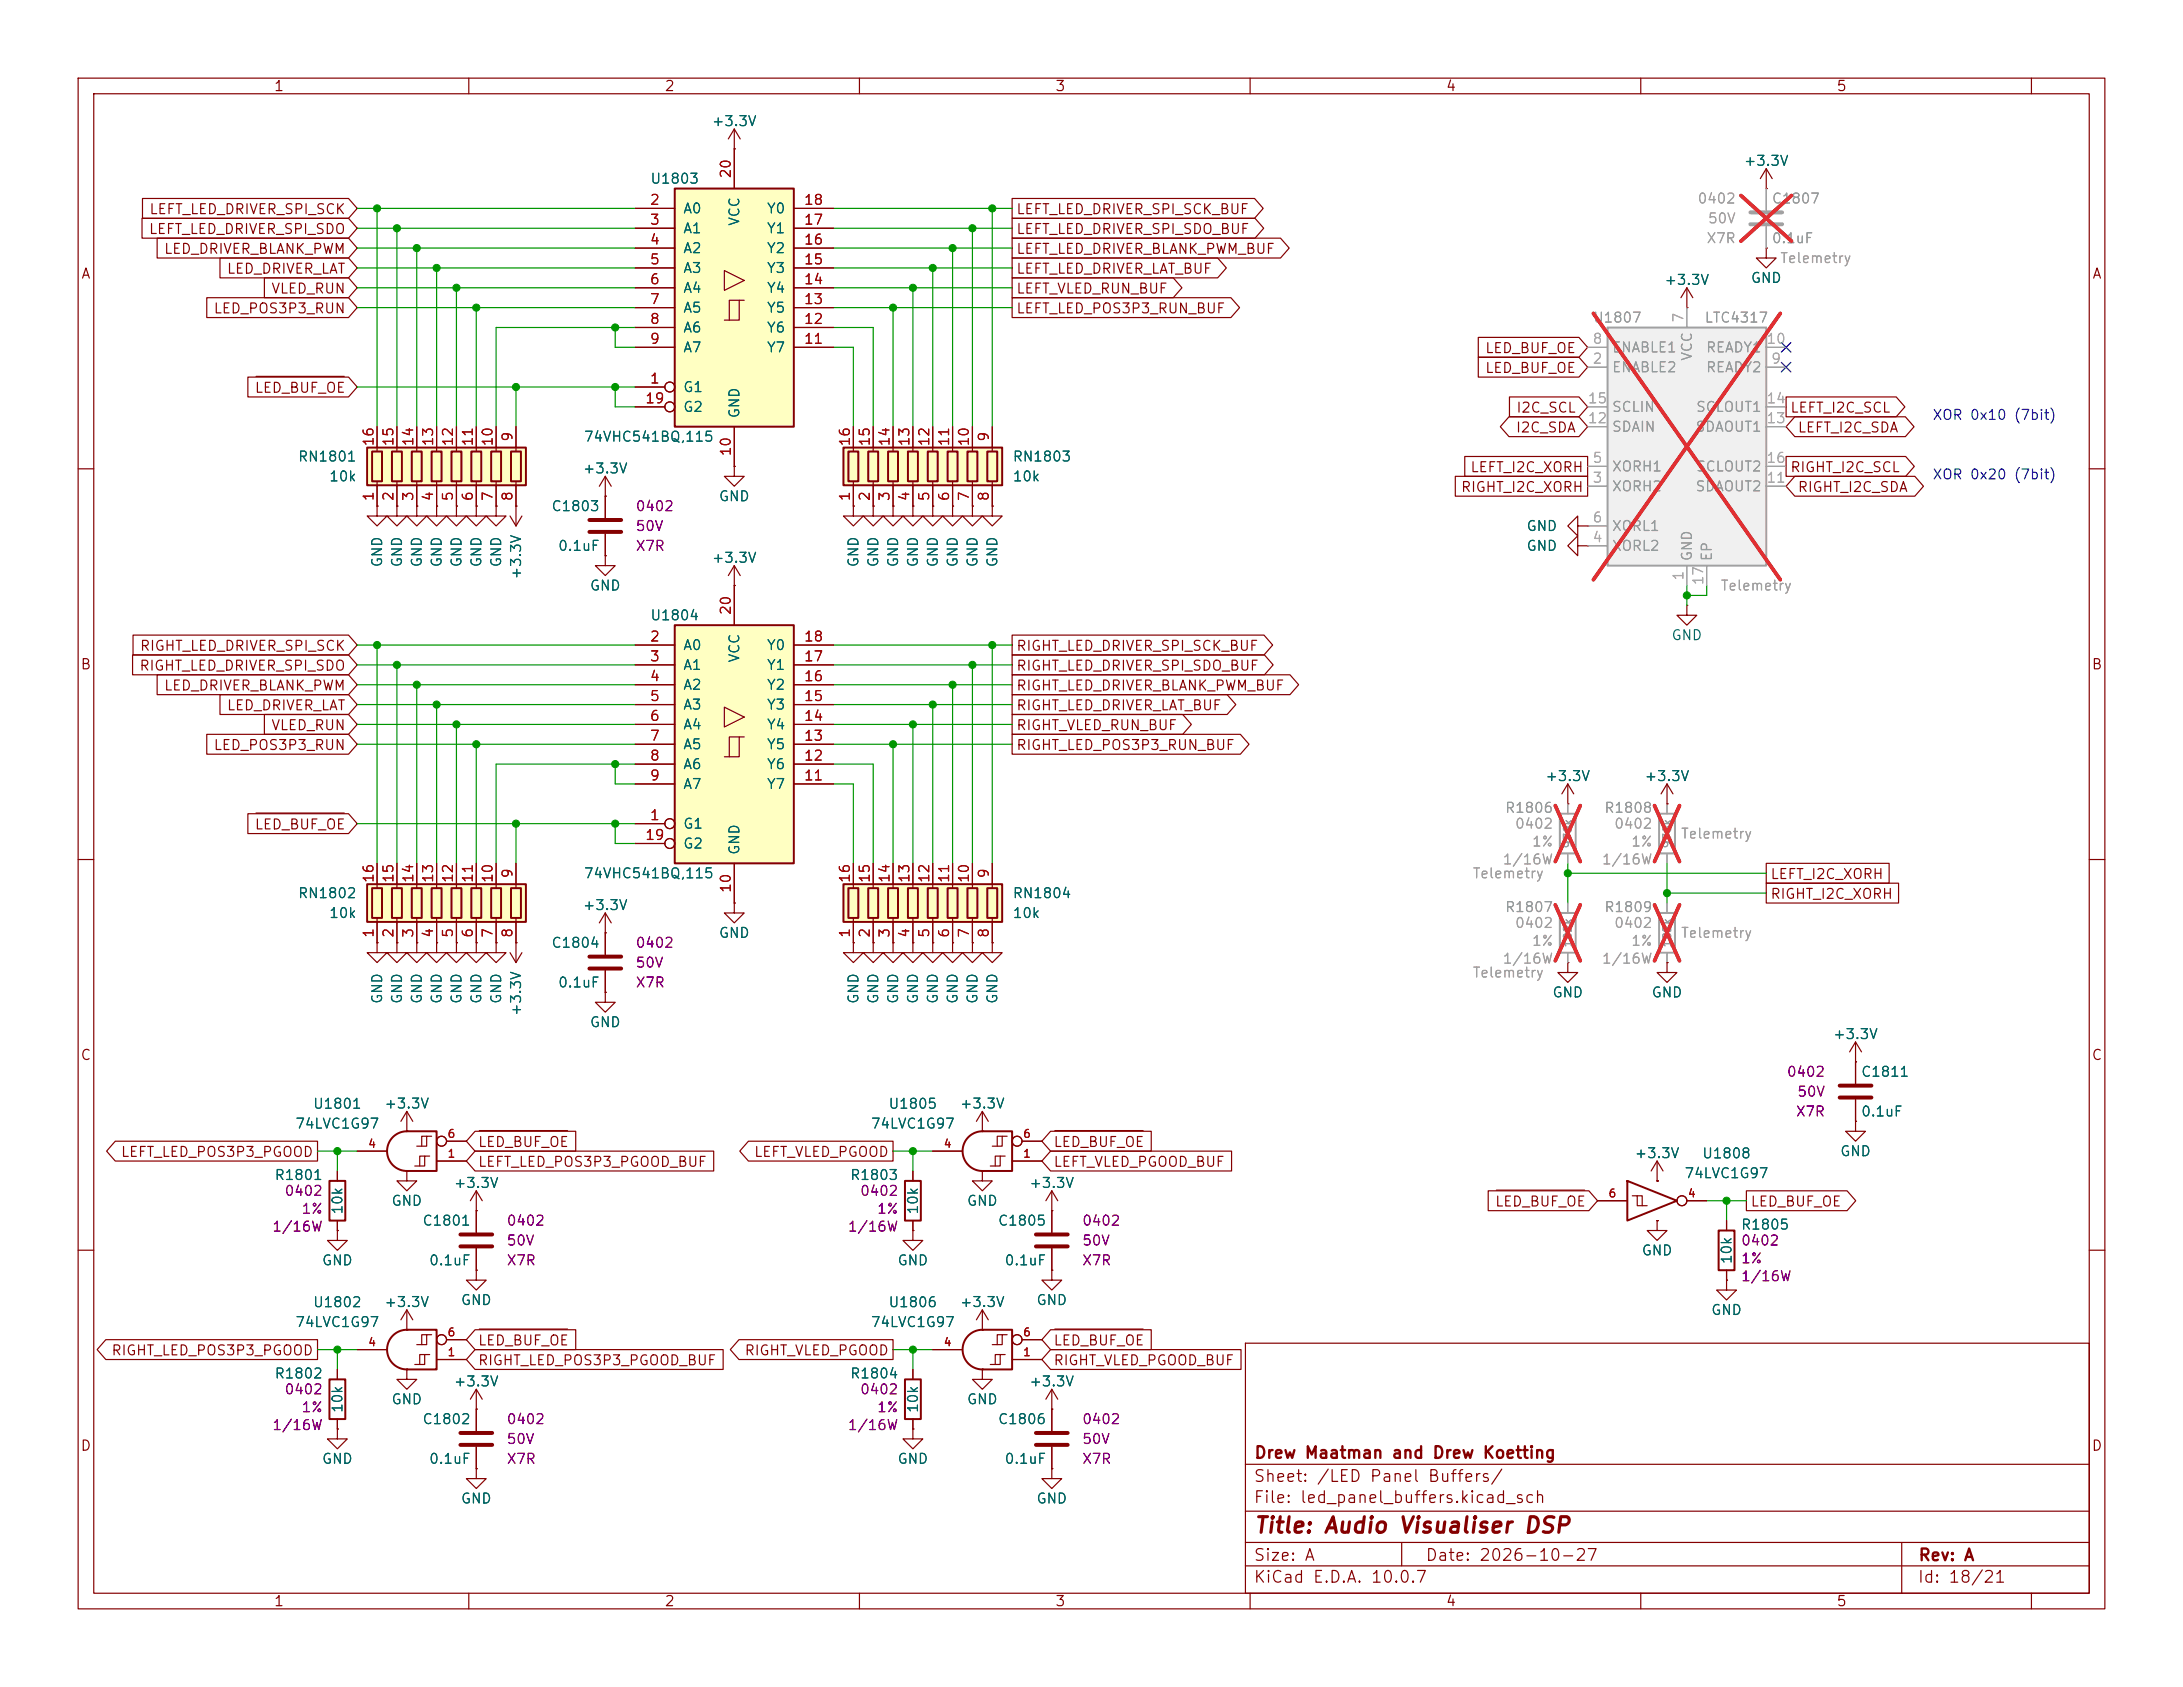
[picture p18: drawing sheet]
<svg xmlns="http://www.w3.org/2000/svg" width="279mm" height="216mm" viewBox="0 0 279 216" stroke-linecap="round" stroke-linejoin="round" font-family="sans-serif">
<defs><g id="words">
<text font-size="2" fill="#840000" x="160.4" y="196.7">Title: Audio Visualiser DSP</text>
<g font-size="1.5" fill="#840000">
<text x="160.4" y="190">Sheet: /LED Panel Buffers/</text>
<text x="160.4" y="187">Drew Maatman and Drew Koetting</text>
<text x="160.4" y="192.7">File: led_panel_buffers.kicad_sch</text>
<text x="160.4" y="202.9">KiCad E.D.A. 10.0.7</text>
<text x="160.4" y="200.1">Size: A</text>
<text x="182.4" y="200.1">Date: 2026-10-27</text>
<text x="245.4" y="202.9">Id: 18/21</text>
<text x="245.4" y="200.1">Rev: A</text>
</g>
<g font-size="1.3" fill="#840000">
<text x="35" y="12">1</text>
<text x="85" y="12">2</text>
<text x="135" y="12">3</text>
<text x="185" y="12">4</text>
<text x="235" y="12">5</text>
<text x="19" y="27.7">LEFT_LED_DRIVER_SPI_SCK</text>
<text x="130" y="27.7">LEFT_LED_DRIVER_SPI_SCK_BUF</text>
<text x="10.3" y="36">A</text>
<text x="19" y="30.3">LEFT_LED_DRIVER_SPI_SDO</text>
<text x="20.9" y="32.8">LED_DRIVER_BLANK_PWM</text>
<text x="28.9" y="35.3">LED_DRIVER_LAT</text>
<text x="130" y="35.3">LEFT_LED_DRIVER_LAT_BUF</text>
<text x="130" y="30.3">LEFT_LED_DRIVER_SPI_SDO_BUF</text>
<text x="130" y="32.8">LEFT_LED_DRIVER_BLANK_PWM_BUF</text>
<text x="267.7" y="36">A</text>
<text x="27.3" y="40.4">LED_POS3P3_RUN</text>
<text x="34.6" y="37.9">VLED_RUN</text>
<text x="130" y="37.9">LEFT_VLED_RUN_BUF</text>
<text x="130" y="40.4">LEFT_LED_POS3P3_RUN_BUF</text>
<text x="190" y="45.5">LED_BUF_OE</text>
<text x="32.5" y="50.6">LED_BUF_OE</text>
<text x="190" y="48">LED_BUF_OE</text>
<text x="194" y="53.1">I2C_SCL</text>
<text x="229" y="53.1">LEFT_I2C_SCL</text>
<text x="193.9" y="55.7">I2C_SDA</text>
<text x="230" y="55.7">LEFT_I2C_SDA</text>
<text x="186.9" y="63.3">RIGHT_I2C_XORH</text>
<text x="188.1" y="60.7">LEFT_I2C_XORH</text>
<text x="229" y="60.7">RIGHT_I2C_SCL</text>
<text x="230" y="63.3">RIGHT_I2C_SDA</text>
<text x="17.8" y="83.6">RIGHT_LED_DRIVER_SPI_SCK</text>
<text x="130" y="83.6">RIGHT_LED_DRIVER_SPI_SCK_BUF</text>
<text x="10.2" y="86">B</text>
<text x="17.8" y="86.1">RIGHT_LED_DRIVER_SPI_SDO</text>
<text x="20.9" y="88.7">LED_DRIVER_BLANK_PWM</text>
<text x="130" y="86.1">RIGHT_LED_DRIVER_SPI_SDO_BUF</text>
<text x="130" y="88.7">RIGHT_LED_DRIVER_BLANK_PWM_BUF</text>
<text x="267.6" y="86">B</text>
<text x="28.9" y="91.2">LED_DRIVER_LAT</text>
<text x="34.6" y="93.8">VLED_RUN</text>
<text x="130" y="93.8">RIGHT_VLED_RUN_BUF</text>
<text x="130" y="91.2">RIGHT_LED_DRIVER_LAT_BUF</text>
<text x="27.3" y="96.3">LED_POS3P3_RUN</text>
<text x="130" y="96.3">RIGHT_LED_POS3P3_RUN_BUF</text>
<text x="32.5" y="106.5">LED_BUF_OE</text>
<text x="226.5" y="112.8">LEFT_I2C_XORH</text>
<text x="226.5" y="115.4">RIGHT_I2C_XORH</text>
<text x="10.2" y="136">C</text>
<text x="267.6" y="136">C</text>
<text x="15.4" y="148.4">LEFT_LED_POS3P3_PGOOD</text>
<text x="61.1" y="147.1">LED_BUF_OE</text>
<text x="61.1" y="149.6">LEFT_LED_POS3P3_PGOOD_BUF</text>
<text x="96.4" y="148.4">LEFT_VLED_PGOOD</text>
<text x="134.8" y="147.1">LED_BUF_OE</text>
<text x="134.8" y="149.6">LEFT_VLED_PGOOD_BUF</text>
<text x="191.3" y="154.7">LED_BUF_OE</text>
<text x="224" y="154.7">LED_BUF_OE</text>
<text x="14.2" y="173.8">RIGHT_LED_POS3P3_PGOOD</text>
<text x="61.1" y="172.5">LED_BUF_OE</text>
<text x="95.2" y="173.8">RIGHT_VLED_PGOOD</text>
<text x="134.8" y="172.5">LED_BUF_OE</text>
<text x="61.1" y="175">RIGHT_LED_POS3P3_PGOOD_BUF</text>
<text x="134.8" y="175">RIGHT_VLED_PGOOD_BUF</text>
<text x="10.2" y="186">D</text>
<text x="267.6" y="186">D</text>
<text x="35" y="205.9">1</text>
<text x="85" y="205.9">2</text>
<text x="135" y="205.9">3</text>
<text x="185" y="205.9">4</text>
<text x="235" y="205.9">5</text>
</g>
<g font-size="1.3" fill="#006464">
<text x="91" y="16.5">+3.3V</text>
<text x="83.1" y="23.8">U1803</text>
<text x="223.1" y="21.5">+3.3V</text>
<text x="87.3" y="27.6">A0</text>
<text x="94.9" y="29" transform="rotate(-90 94.9 29)">VCC</text>
<text x="98.1" y="27.6">Y0</text>
<text x="87.3" y="30.2">A1</text>
<text x="87.3" y="32.7">A2</text>
<text x="87.3" y="35.3">A3</text>
<text x="98.1" y="35.3">Y3</text>
<text x="98.1" y="32.7">Y2</text>
<text x="98.1" y="30.2">Y1</text>
<text x="87.3" y="37.8">A4</text>
<text x="87.3" y="40.3">A5</text>
<text x="98.1" y="40.3">Y5</text>
<text x="98.1" y="37.8">Y4</text>
<text x="212.9" y="36.8">+3.3V</text>
<text x="224" y="36.5">GND</text>
<text x="87.3" y="42.9">A6</text>
<text x="87.3" y="45.4">A7</text>
<text x="98.1" y="45.4">Y7</text>
<text x="98.1" y="42.9">Y6</text>
<text x="87.3" y="50.5">G1</text>
<text x="87.3" y="53">G2</text>
<text x="94.9" y="53.6" transform="rotate(-90 94.9 53.6)">GND</text>
<text x="38" y="59.4">RN1801</text>
<text x="74.6" y="56.8">74VHC541BQ,115</text>
<text x="129.5" y="59.4">RN1803</text>
<text x="42" y="61.9">10k</text>
<text x="70.5" y="65.7">C1803</text>
<text x="74.5" y="60.9">+3.3V</text>
<text x="91.9" y="64.5">GND</text>
<text x="129.5" y="61.9">10k</text>
<text x="71.3" y="70.8">0.1uF</text>
<text x="195.3" y="68.3">GND</text>
<text x="195.3" y="70.8">GND</text>
<text x="49.2" y="72.7" transform="rotate(-90 49.2 72.7)">GND</text>
<text x="51.8" y="72.7" transform="rotate(-90 51.8 72.7)">GND</text>
<text x="54.3" y="72.7" transform="rotate(-90 54.3 72.7)">GND</text>
<text x="56.8" y="72.7" transform="rotate(-90 56.8 72.7)">GND</text>
<text x="59.4" y="72.7" transform="rotate(-90 59.4 72.7)">GND</text>
<text x="61.9" y="72.7" transform="rotate(-90 61.9 72.7)">GND</text>
<text x="64.5" y="72.7" transform="rotate(-90 64.5 72.7)">GND</text>
<text x="67" y="74.2" transform="rotate(-90 67 74.2)">+3.3V</text>
<text x="75.4" y="75.9">GND</text>
<text x="91" y="72.3">+3.3V</text>
<text x="110.2" y="72.7" transform="rotate(-90 110.2 72.7)">GND</text>
<text x="112.7" y="72.7" transform="rotate(-90 112.7 72.7)">GND</text>
<text x="115.3" y="72.7" transform="rotate(-90 115.3 72.7)">GND</text>
<text x="117.8" y="72.7" transform="rotate(-90 117.8 72.7)">GND</text>
<text x="120.3" y="72.7" transform="rotate(-90 120.3 72.7)">GND</text>
<text x="122.9" y="72.7" transform="rotate(-90 122.9 72.7)">GND</text>
<text x="125.4" y="72.7" transform="rotate(-90 125.4 72.7)">GND</text>
<text x="128" y="72.7" transform="rotate(-90 128 72.7)">GND</text>
<text x="83.1" y="79.7">U1804</text>
<text x="87.3" y="83.5">A0</text>
<text x="98.1" y="83.5">Y0</text>
<text x="213.8" y="82.2">GND</text>
<text x="87.3" y="86.1">A1</text>
<text x="87.3" y="88.6">A2</text>
<text x="94.9" y="84.9" transform="rotate(-90 94.9 84.9)">VCC</text>
<text x="98.1" y="88.6">Y2</text>
<text x="98.1" y="86.1">Y1</text>
<text x="87.3" y="91.1">A3</text>
<text x="87.3" y="93.7">A4</text>
<text x="98.1" y="93.7">Y4</text>
<text x="98.1" y="91.1">Y3</text>
<text x="87.3" y="96.2">A5</text>
<text x="87.3" y="98.8">A6</text>
<text x="87.3" y="101.3">A7</text>
<text x="98.1" y="101.3">Y7</text>
<text x="98.1" y="98.8">Y6</text>
<text x="98.1" y="96.2">Y5</text>
<text x="197.7" y="100.3">+3.3V</text>
<text x="210.4" y="100.3">+3.3V</text>
<text x="87.3" y="106.4">G1</text>
<text x="74.6" y="112.7">74VHC541BQ,115</text>
<text x="87.3" y="108.9">G2</text>
<text x="94.9" y="109.5" transform="rotate(-90 94.9 109.5)">GND</text>
<text x="38" y="115.3">RN1802</text>
<text x="42" y="117.8">10k</text>
<text x="74.5" y="116.8">+3.3V</text>
<text x="129.5" y="115.3">RN1804</text>
<text x="129.5" y="117.8">10k</text>
<text x="70.5" y="121.6">C1804</text>
<text x="91.9" y="120.3">GND</text>
<text x="49.2" y="128.6" transform="rotate(-90 49.2 128.6)">GND</text>
<text x="51.8" y="128.6" transform="rotate(-90 51.8 128.6)">GND</text>
<text x="54.3" y="128.6" transform="rotate(-90 54.3 128.6)">GND</text>
<text x="56.8" y="128.6" transform="rotate(-90 56.8 128.6)">GND</text>
<text x="59.4" y="128.6" transform="rotate(-90 59.4 128.6)">GND</text>
<text x="61.9" y="128.6" transform="rotate(-90 61.9 128.6)">GND</text>
<text x="64.5" y="128.6" transform="rotate(-90 64.5 128.6)">GND</text>
<text x="67" y="130.1" transform="rotate(-90 67 130.1)">+3.3V</text>
<text x="71.3" y="126.7">0.1uF</text>
<text x="75.4" y="131.8">GND</text>
<text x="110.2" y="128.6" transform="rotate(-90 110.2 128.6)">GND</text>
<text x="112.7" y="128.6" transform="rotate(-90 112.7 128.6)">GND</text>
<text x="115.3" y="128.6" transform="rotate(-90 115.3 128.6)">GND</text>
<text x="117.8" y="128.6" transform="rotate(-90 117.8 128.6)">GND</text>
<text x="120.3" y="128.6" transform="rotate(-90 120.3 128.6)">GND</text>
<text x="122.9" y="128.6" transform="rotate(-90 122.9 128.6)">GND</text>
<text x="125.4" y="128.6" transform="rotate(-90 125.4 128.6)">GND</text>
<text x="128" y="128.6" transform="rotate(-90 128 128.6)">GND</text>
<text x="198.6" y="128">GND</text>
<text x="211.3" y="128">GND</text>
<text x="234.5" y="133.3">+3.3V</text>
<text x="40" y="142.2">U1801</text>
<text x="49.1" y="142.2">+3.3V</text>
<text x="113.6" y="142.2">U1805</text>
<text x="122.8" y="142.2">+3.3V</text>
<text x="238.1" y="138.1">C1811</text>
<text x="238.1" y="143.2">0.1uF</text>
<text x="37.7" y="144.8">74LVC1G97</text>
<text x="111.4" y="144.8">74LVC1G97</text>
<text x="209.1" y="148.5">+3.3V</text>
<text x="217.8" y="148.6">U1808</text>
<text x="235.4" y="148.3">GND</text>
<text x="35.1" y="151.3">R1801</text>
<text x="44.1" y="155.5" transform="rotate(-90 44.1 155.5)">10k</text>
<text x="50" y="154.6">GND</text>
<text x="58" y="152.3">+3.3V</text>
<text x="108.7" y="151.3">R1803</text>
<text x="117.8" y="155.5" transform="rotate(-90 117.8 155.5)">10k</text>
<text x="123.7" y="154.6">GND</text>
<text x="131.7" y="152.3">+3.3V</text>
<text x="215.5" y="151.1">74LVC1G97</text>
<text x="54" y="157.2">C1801</text>
<text x="127.6" y="157.2">C1805</text>
<text x="210" y="161">GND</text>
<text x="221.9" y="161.9" transform="rotate(-90 221.9 161.9)">10k</text>
<text x="222.7" y="157.7">R1805</text>
<text x="40" y="167.6">U1802</text>
<text x="41.1" y="162.3">GND</text>
<text x="49.1" y="167.6">+3.3V</text>
<text x="54.8" y="162.3">0.1uF</text>
<text x="58.9" y="167.3">GND</text>
<text x="113.6" y="167.6">U1806</text>
<text x="114.8" y="162.3">GND</text>
<text x="122.8" y="167.6">+3.3V</text>
<text x="128.5" y="162.3">0.1uF</text>
<text x="132.6" y="167.3">GND</text>
<text x="37.7" y="170.2">74LVC1G97</text>
<text x="111.4" y="170.2">74LVC1G97</text>
<text x="218.9" y="168.6">GND</text>
<text x="35.1" y="176.7">R1802</text>
<text x="58" y="177.7">+3.3V</text>
<text x="108.7" y="176.7">R1804</text>
<text x="131.7" y="177.7">+3.3V</text>
<text x="44.1" y="180.9" transform="rotate(-90 44.1 180.9)">10k</text>
<text x="50" y="180">GND</text>
<text x="54" y="182.6">C1802</text>
<text x="117.8" y="180.9" transform="rotate(-90 117.8 180.9)">10k</text>
<text x="123.7" y="180">GND</text>
<text x="127.6" y="182.6">C1806</text>
<text x="41.1" y="187.7">GND</text>
<text x="54.8" y="187.7">0.1uF</text>
<text x="114.8" y="187.7">GND</text>
<text x="128.5" y="187.7">0.1uF</text>
<text x="58.9" y="192.7">GND</text>
<text x="132.6" y="192.7">GND</text>
</g>
<g font-size="1.3" fill="#a90000">
<text x="93.8" y="22.9" transform="rotate(-90 93.8 22.9)">20</text>
<text x="83.1" y="26.5">2</text>
<text x="83.1" y="29.1">3</text>
<text x="102.8" y="29.1">17</text>
<text x="102.8" y="26.5">18</text>
<text x="83.1" y="31.6">4</text>
<text x="83.1" y="34.2">5</text>
<text x="102.8" y="34.2">15</text>
<text x="102.8" y="31.6">16</text>
<text x="83.1" y="36.7">6</text>
<text x="83.1" y="39.2">7</text>
<text x="83.1" y="41.8">8</text>
<text x="102.8" y="41.8">12</text>
<text x="102.8" y="39.2">13</text>
<text x="102.8" y="36.7">14</text>
<text x="83.1" y="44.3">9</text>
<text x="102.8" y="44.3">11</text>
<text x="82.5" y="51.9">19</text>
<text x="83.1" y="49.4">1</text>
<text x="48.1" y="57.2" transform="rotate(-90 48.1 57.2)">16</text>
<text x="50.7" y="57.2" transform="rotate(-90 50.7 57.2)">15</text>
<text x="53.2" y="57.2" transform="rotate(-90 53.2 57.2)">14</text>
<text x="55.7" y="57.2" transform="rotate(-90 55.7 57.2)">13</text>
<text x="58.3" y="57.2" transform="rotate(-90 58.3 57.2)">12</text>
<text x="60.8" y="57.2" transform="rotate(-90 60.8 57.2)">11</text>
<text x="63.4" y="57.2" transform="rotate(-90 63.4 57.2)">10</text>
<text x="65.9" y="56.6" transform="rotate(-90 65.9 56.6)">9</text>
<text x="93.8" y="58.5" transform="rotate(-90 93.8 58.5)">10</text>
<text x="109.1" y="57.2" transform="rotate(-90 109.1 57.2)">16</text>
<text x="111.6" y="57.2" transform="rotate(-90 111.6 57.2)">15</text>
<text x="114.2" y="57.2" transform="rotate(-90 114.2 57.2)">14</text>
<text x="116.7" y="57.2" transform="rotate(-90 116.7 57.2)">13</text>
<text x="119.2" y="57.2" transform="rotate(-90 119.2 57.2)">12</text>
<text x="121.8" y="57.2" transform="rotate(-90 121.8 57.2)">11</text>
<text x="124.3" y="57.2" transform="rotate(-90 124.3 57.2)">10</text>
<text x="126.9" y="56.6" transform="rotate(-90 126.9 56.6)">9</text>
<text x="48.1" y="64.2" transform="rotate(-90 48.1 64.2)">1</text>
<text x="50.7" y="64.2" transform="rotate(-90 50.7 64.2)">2</text>
<text x="53.2" y="64.2" transform="rotate(-90 53.2 64.2)">3</text>
<text x="55.7" y="64.2" transform="rotate(-90 55.7 64.2)">4</text>
<text x="58.3" y="64.2" transform="rotate(-90 58.3 64.2)">5</text>
<text x="60.8" y="64.2" transform="rotate(-90 60.8 64.2)">6</text>
<text x="63.4" y="64.2" transform="rotate(-90 63.4 64.2)">7</text>
<text x="65.9" y="64.2" transform="rotate(-90 65.9 64.2)">8</text>
<text x="109.1" y="64.2" transform="rotate(-90 109.1 64.2)">1</text>
<text x="111.6" y="64.2" transform="rotate(-90 111.6 64.2)">2</text>
<text x="114.2" y="64.2" transform="rotate(-90 114.2 64.2)">3</text>
<text x="116.7" y="64.2" transform="rotate(-90 116.7 64.2)">4</text>
<text x="119.2" y="64.2" transform="rotate(-90 119.2 64.2)">5</text>
<text x="121.8" y="64.2" transform="rotate(-90 121.8 64.2)">6</text>
<text x="124.3" y="64.2" transform="rotate(-90 124.3 64.2)">7</text>
<text x="126.9" y="64.2" transform="rotate(-90 126.9 64.2)">8</text>
<text x="83.1" y="82.4">2</text>
<text x="93.8" y="78.8" transform="rotate(-90 93.8 78.8)">20</text>
<text x="102.8" y="82.4">18</text>
<text x="83.1" y="85">3</text>
<text x="83.1" y="87.5">4</text>
<text x="102.8" y="87.5">16</text>
<text x="102.8" y="85">17</text>
<text x="83.1" y="90">5</text>
<text x="83.1" y="92.6">6</text>
<text x="83.1" y="95.1">7</text>
<text x="102.8" y="95.1">13</text>
<text x="102.8" y="92.6">14</text>
<text x="102.8" y="90">15</text>
<text x="83.1" y="97.7">8</text>
<text x="83.1" y="100.2">9</text>
<text x="102.8" y="100.2">11</text>
<text x="102.8" y="97.7">12</text>
<text x="82.5" y="107.8">19</text>
<text x="83.1" y="105.3">1</text>
<text x="48.1" y="113.1" transform="rotate(-90 48.1 113.1)">16</text>
<text x="50.7" y="113.1" transform="rotate(-90 50.7 113.1)">15</text>
<text x="53.2" y="113.1" transform="rotate(-90 53.2 113.1)">14</text>
<text x="55.7" y="113.1" transform="rotate(-90 55.7 113.1)">13</text>
<text x="58.3" y="113.1" transform="rotate(-90 58.3 113.1)">12</text>
<text x="60.8" y="113.1" transform="rotate(-90 60.8 113.1)">11</text>
<text x="63.4" y="113.1" transform="rotate(-90 63.4 113.1)">10</text>
<text x="65.9" y="112.5" transform="rotate(-90 65.9 112.5)">9</text>
<text x="109.1" y="113.1" transform="rotate(-90 109.1 113.1)">16</text>
<text x="111.6" y="113.1" transform="rotate(-90 111.6 113.1)">15</text>
<text x="114.2" y="113.1" transform="rotate(-90 114.2 113.1)">14</text>
<text x="116.7" y="113.1" transform="rotate(-90 116.7 113.1)">13</text>
<text x="119.2" y="113.1" transform="rotate(-90 119.2 113.1)">12</text>
<text x="121.8" y="113.1" transform="rotate(-90 121.8 113.1)">11</text>
<text x="124.3" y="113.1" transform="rotate(-90 124.3 113.1)">10</text>
<text x="126.9" y="112.5" transform="rotate(-90 126.9 112.5)">9</text>
<text x="93.8" y="114.4" transform="rotate(-90 93.8 114.4)">10</text>
<text x="48.1" y="120.1" transform="rotate(-90 48.1 120.1)">1</text>
<text x="50.7" y="120.1" transform="rotate(-90 50.7 120.1)">2</text>
<text x="53.2" y="120.1" transform="rotate(-90 53.2 120.1)">3</text>
<text x="55.7" y="120.1" transform="rotate(-90 55.7 120.1)">4</text>
<text x="58.3" y="120.1" transform="rotate(-90 58.3 120.1)">5</text>
<text x="60.8" y="120.1" transform="rotate(-90 60.8 120.1)">6</text>
<text x="63.4" y="120.1" transform="rotate(-90 63.4 120.1)">7</text>
<text x="65.9" y="120.1" transform="rotate(-90 65.9 120.1)">8</text>
<text x="109.1" y="120.1" transform="rotate(-90 109.1 120.1)">1</text>
<text x="111.6" y="120.1" transform="rotate(-90 111.6 120.1)">2</text>
<text x="114.2" y="120.1" transform="rotate(-90 114.2 120.1)">3</text>
<text x="116.7" y="120.1" transform="rotate(-90 116.7 120.1)">4</text>
<text x="119.2" y="120.1" transform="rotate(-90 119.2 120.1)">5</text>
<text x="121.8" y="120.1" transform="rotate(-90 121.8 120.1)">6</text>
<text x="124.3" y="120.1" transform="rotate(-90 124.3 120.1)">7</text>
<text x="126.9" y="120.1" transform="rotate(-90 126.9 120.1)">8</text>
</g>
<g font-size="1.3" fill="#a1a1a1">
<text x="217.2" y="26.4">0402</text>
<text x="218.5" y="28.9">50V</text>
<text x="218.3" y="31.4">X7R</text>
<text x="227.7" y="34">Telemetry</text>
<text x="220.1" y="75.9">Telemetry</text>
<text x="193.8" y="106.4">0402</text>
<text x="206.5" y="106.4">0402</text>
<text x="215" y="107.6">Telemetry</text>
<text x="188.4" y="112.7">Telemetry</text>
<text x="192.2" y="110.9">1/16W</text>
<text x="196" y="108.7">1%</text>
<text x="204.9" y="110.9">1/16W</text>
<text x="208.7" y="108.7">1%</text>
<text x="193.8" y="119.1">0402</text>
<text x="206.5" y="119.1">0402</text>
<text x="188.4" y="125.4">Telemetry</text>
<text x="192.2" y="123.6">1/16W</text>
<text x="196" y="121.4">1%</text>
<text x="204.9" y="123.6">1/16W</text>
<text x="208.7" y="121.4">1%</text>
<text x="215" y="120.3">Telemetry</text>
</g>
<g font-size="1.3" fill="#989898">
<text x="226.7" y="26.4">C1807</text>
<text x="226.7" y="31.4">0.1uF</text>
<text x="203.8" y="41.6">U1807</text>
<text x="218.1" y="41.6">LTC4317</text>
<text x="206.2" y="48">ENABLE2</text>
<text x="206.2" y="45.4">ENABLE1</text>
<text x="216.9" y="46.3" transform="rotate(-90 216.9 46.3)">VCC</text>
<text x="218.2" y="48">READY2</text>
<text x="218.2" y="45.4">READY1</text>
<text x="206.2" y="53">SCLIN</text>
<text x="217" y="53">SCLOUT1</text>
<text x="206.2" y="55.6">SDAIN</text>
<text x="216.9" y="55.6">SDAOUT1</text>
<text x="206.2" y="63.2">XORH2</text>
<text x="206.2" y="60.7">XORH1</text>
<text x="216.9" y="63.2">SDAOUT2</text>
<text x="217" y="60.7">SCLOUT2</text>
<text x="206.2" y="70.8">XORL2</text>
<text x="206.2" y="68.3">XORL1</text>
<text x="216.9" y="71.9" transform="rotate(-90 216.9 71.9)">GND</text>
<text x="219.4" y="71.9" transform="rotate(-90 219.4 71.9)">EP</text>
<text x="192.5" y="104.3">R1806</text>
<text x="205.2" y="104.3">R1808</text>
<text x="192.5" y="117">R1807</text>
<text x="205.2" y="117">R1809</text>
</g>
<g font-size="1.3" fill="#aaa">
<text x="215.8" y="41.4" transform="rotate(-90 215.8 41.4)">7</text>
<text x="203.7" y="46.9">2</text>
<text x="203.7" y="44.3">8</text>
<text x="226" y="44.3">10</text>
<text x="226.6" y="46.9">9</text>
<text x="203.1" y="51.9">15</text>
<text x="226" y="51.9">14</text>
<text x="203.1" y="54.5">12</text>
<text x="203.7" y="59.6">5</text>
<text x="226" y="54.5">13</text>
<text x="226" y="59.6">16</text>
<text x="203.7" y="62.1">3</text>
<text x="226" y="62.1">11</text>
<text x="203.7" y="69.7">4</text>
<text x="203.7" y="67.2">6</text>
<text x="215.8" y="74.4" transform="rotate(-90 215.8 74.4)">1</text>
<text x="218.3" y="75" transform="rotate(-90 218.3 75)">17</text>
</g>
<g font-size="1.3" fill="#0000c2">
<text x="247.3" y="54.1">XOR 0x10 (7bit)</text>
<text x="247.3" y="61.7">XOR 0x20 (7bit)</text>
</g>
<g font-size="1.3" fill="#840084">
<text x="81.3" y="65.7">0402</text>
<text x="81.3" y="68.3">50V</text>
<text x="81.3" y="70.8">X7R</text>
<text x="81.3" y="121.6">0402</text>
<text x="81.3" y="124.2">50V</text>
<text x="81.3" y="126.7">X7R</text>
<text x="228.6" y="138.1">0402</text>
<text x="229.8" y="143.2">X7R</text>
<text x="229.9" y="140.7">50V</text>
<text x="36.3" y="153.4">0402</text>
<text x="38.5" y="155.6">1%</text>
<text x="110" y="153.4">0402</text>
<text x="112.2" y="155.6">1%</text>
<text x="34.8" y="157.9">1/16W</text>
<text x="64.8" y="157.2">0402</text>
<text x="64.8" y="159.7">50V</text>
<text x="108.4" y="157.9">1/16W</text>
<text x="138.4" y="157.2">0402</text>
<text x="138.4" y="159.7">50V</text>
<text x="222.7" y="159.7">0402</text>
<text x="222.7" y="162">1%</text>
<text x="64.8" y="162.3">X7R</text>
<text x="138.4" y="162.3">X7R</text>
<text x="222.7" y="164.3">1/16W</text>
<text x="36.3" y="178.8">0402</text>
<text x="110" y="178.8">0402</text>
<text x="34.8" y="183.3">1/16W</text>
<text x="38.5" y="181">1%</text>
<text x="64.8" y="182.6">0402</text>
<text x="64.8" y="185.1">50V</text>
<text x="108.4" y="183.3">1/16W</text>
<text x="112.2" y="181">1%</text>
<text x="138.4" y="182.6">0402</text>
<text x="138.4" y="185.1">50V</text>
<text x="64.8" y="187.7">X7R</text>
<text x="138.4" y="187.7">X7R</text>
</g>
<g font-size="1" fill="#989898">
<text x="201.4" y="108.6" transform="rotate(-90 201.4 108.6)">976k</text>
<text x="214.1" y="108.6" transform="rotate(-90 214.1 108.6)">976k</text>
<text x="201.4" y="121.3" transform="rotate(-90 201.4 121.3)">102k</text>
<text x="214.1" y="121.3" transform="rotate(-90 214.1 121.3)">182k</text>
</g>
<g font-size="1" fill="#a90000">
<text x="47" y="147.1">4</text>
<text x="57.2" y="148.4">1</text>
<text x="57.2" y="145.9">6</text>
<text x="120.7" y="147.1">4</text>
<text x="130.9" y="148.4">1</text>
<text x="130.9" y="145.9">6</text>
<text x="205.8" y="153.5">6</text>
<text x="215.9" y="153.5">4</text>
<text x="47" y="172.5">4</text>
<text x="57.2" y="173.8">1</text>
<text x="57.2" y="171.3">6</text>
<text x="120.7" y="172.5">4</text>
<text x="130.9" y="173.8">1</text>
<text x="130.9" y="171.3">6</text>
</g>
</g></defs>
<g fill="none" stroke="#840000" stroke-width=".15">
<path d="M10 10h259.4v195.9h-259.4zM12 12h255.4v191.9h-255.4zM60 10v2M110 10v2M160 10v2M210 10v2M260 10v2M10 60h2M201.9 67.3v1.3l-1.2-1.3 1.2-1.3v1.3h1.3M201.9 69.9v1.2l-1.2-1.2 1.2-1.3v1.3h1.3M203.2 67.3h.1M203.2 69.9h.1"/>
<path d="M215.9 77.5v1.2h-1.3l1.3 1.3 1.3-1.3h-1.3M215.9 77.5h.1M267.4 60h2M10 110h2M267.4 110h2M48.3 120.7v1.2h1.2l-1.2 1.3-1.3-1.3h1.3M48.3 120.7h.1M114.3 120.7v1.2h1.3l-1.3 1.3-1.3-1.3h1.3M114.3 120.7h.1M45.7 147.3h3.8M52.1 144.8h.1M52.1 149.9h.1"/>
<path d="M52.1 142.2l-.8 1.3M52.1 142.2l.7 1.3M52.1 142.2v2.6M54.4 148h-.7v1.2M54.6 145.4h-.6v1.3M55 148h-.6v1.2h-1.3M55.2 145.4h-.6v1.3h-1.3M55.9 148.6h3.8M57.1 146.1h2.6M61 154.9h.1M61 152.4v5.3M61 159.8v2.8"/>
<path d="M61 152.4l-.8 1.3M61 152.4l.7 1.3M125.7 149.9v1.2h1.3l-1.3 1.3-1.2-1.3h1.2M125.7 149.9h.1M10 160h2M159.4 171.9h108v32h-108zM267.4 160h2M159.4 197.4h108M159.4 193.4h108M159.4 187.4h108M179.4 197.4v3M243.4 197.4v6.5"/>
<path d="M60 203.9v2M110 203.9v2M159.4 200.4h108M160 203.9v2M210 203.9v2M260 203.9v2"/>
<circle cx="56.5" cy="146" r=".63"/>
</g>
<path d="M58.9 158h4.1M58.9 159.5h4.1" fill="none" stroke="#840000" stroke-width=".51"/>
<path d="M50.3 145.5a2.54 2.54 0 0 1 1.8-.7h3.8v5.1h-3.8a2.54 2.54 0 0 1-2.4-1.6 2.54 2.54 0 0 1 .6-2.8z" fill="none" stroke="#840000" stroke-width=".25"/>
<path d="M47 57.3h20.3v4.8h-20.3z" fill="#ffffc2"/>
<path d="M47 57.3h20.3v4.8h-20.3zM47.6 57.8h1.3v3.8h-1.3zM50.2 57.8h1.2v3.8h-1.2zM52.7 57.8h1.3v3.8h-1.3zM55.2 57.8h1.3v3.8h-1.3zM57.8 57.8h1.3v3.8h-1.3zM60.3 57.8h1.3v3.8h-1.3zM62.9 57.8h1.2v3.8h-1.2zM65.4 57.8h1.3v3.8h-1.3zM42.2 151.1h2v5.1h-2z" fill="none" stroke="#840000" stroke-width=".25"/>
<g fill="none" stroke="#840000" stroke-width=".15">
<path d="M215.9 39.4h.1M215.9 36.8l-.8 1.3M215.9 36.8l.8 1.3M215.9 36.8v2.6M226.1 31.8v1.2h1.2l-1.2 1.3-1.3-1.3h1.3M226.1 31.8h.1M226.1 24.1h.1M226.1 21.6l-.8 1.3M226.1 21.6l.7 1.3M226.1 21.6v2.5M48.3 54.6v3.2M50.8 54.6v3.2"/>
<path d="M53.3 54.6v3.2M55.9 54.6v3.2M58.4 54.6v3.2M61 54.6v3.2M63.5 54.6v3.2M66 54.6v3.2M48.3 61.6v3.2M50.8 61.6v3.2M53.3 61.6v3.2M55.9 61.6v3.2M58.4 61.6v3.2M61 61.6v3.2"/>
<path d="M63.5 61.6v3.2M66 61.6v3.2M77.5 119.4v2.8M65.3 121.9l.7 1.3M66 120.7h.1M66 120.7v2.5M66.8 121.9l-.8 1.3M77.5 124.2v2.8M127 120.7v1.2h1.3l-1.3 1.3-1.3-1.3h1.3M127 120.7h.1M200.7 123.2v1.3h-1.3l1.3 1.2 1.2-1.2h-1.2M200.7 123.2h.1"/>
<path d="M43.2 149.9v1.2M43.2 156.2v1.3M116.8 157.5v1.3h1.3l-1.3 1.2-1.2-1.2h1.2M116.8 157.5h.1M52.1 175.3v1.2h1.2l-1.2 1.3-1.3-1.3h1.3M52.1 175.3h.1M61 162.6v1.2h1.2l-1.2 1.3-1.3-1.3h1.3M61 162.6h.1M61 177.8v5.3M61 177.8l-.8 1.3M61 177.8l.7 1.3M61 180.3h.1"/>
<path d="M61 185.2v2.8"/>
</g>
<path d="M75.4 122.4h4.1M75.4 124h4.1M58.9 183.4h4.1M58.9 184.9h4.1" fill="none" stroke="#840000" stroke-width=".51"/>
<path d="M224 27.2h4.1M224 28.7h4.1" fill="none" stroke="#a1a1a1" stroke-width=".51"/>
<path d="M226.1 24.1v2.8M226.1 29v2.8" fill="none" stroke="#a1a1a1" stroke-width=".15"/>
<path d="M222.8 25l6.5 5.9M229.3 25l-6.5 5.9" fill="none" stroke="#e12e31" stroke-width=".46"/>
<path d="M205.7 41.9h20.4v30.5h-20.4z" fill="#f0f0f0"/>
<path d="M205.7 41.9h20.4v30.5h-20.4z" fill="none" stroke="#a1a1a1" stroke-width=".25"/>
<g fill="none" stroke="#a1a1a1" stroke-width=".15">
<path d="M215.9 39.4v2.5M203.2 47h2.5M203.2 59.7h2.5M203.2 44.5h2.5M203.2 54.6h2.5M203.2 52.1h2.5M226.1 47h2.5M226.1 59.7h2.5M226.1 44.5h2.5M226.1 54.6h2.5M226.1 52.1h2.5M203.2 62.2h2.5"/>
<path d="M203.2 69.9h2.5M203.2 67.3h2.5M215.9 72.4v2.5M218.4 72.4v2.5M226.1 62.2h2.5"/>
</g>
<path d="M203.9 40.1l24 34.1M227.9 40.1l-24 34.1" fill="none" stroke="#e12e31" stroke-width=".46"/>
<path d="M65.3 66l.7 1.3M66 64.8h.1M66 64.8v2.5M66.8 66l-.8 1.3M125.7 170.2h.1M125.7 167.6l-.7 1.3M125.7 167.6l.8 1.3M125.7 167.6v2.6M221 163.8v1.3h-1.3l1.3 1.3 1.2-1.3h-1.2M221 163.8h.1" fill="none" stroke="#840000" stroke-width=".15"/>
<path d="M107.9 57.3h20.4v4.8h-20.4z" fill="#ffffc2"/>
<path d="M107.9 57.3h20.4v4.8h-20.4zM108.6 57.8h1.3v3.8h-1.3zM111.1 57.8h1.3v3.8h-1.3zM113.7 57.8h1.2v3.8h-1.2zM116.2 57.8h1.3v3.8h-1.3zM118.7 57.8h1.3v3.8h-1.3zM121.3 57.8h1.3v3.8h-1.3zM123.8 57.8h1.3v3.8h-1.3zM126.4 57.8h1.2v3.8h-1.2zM208.3 151.1l6.3 2.6-6.3 2.5zM220 157.5h2v5.1h-2z" fill="none" stroke="#840000" stroke-width=".25"/>
<g fill="none" stroke="#840000" stroke-width=".15">
<path d="M109.2 54.6v3.2M111.8 54.6v3.2M114.3 54.6v3.2M116.8 54.6v3.2M119.4 54.6v3.2M121.9 54.6v3.2M124.5 54.6v3.2M127 54.6v3.2M48.3 64.8v1.2h1.2l-1.2 1.3-1.3-1.3h1.3M48.3 64.8h.1M50.8 64.8v1.2h1.3l-1.3 1.3-1.3-1.3h1.3M50.8 64.8h.1"/>
<path d="M53.3 64.8v1.2h1.3l-1.3 1.3-1.2-1.3h1.2M53.3 64.8h.1M61 64.8v1.2h1.2l-1.2 1.3-1.3-1.3h1.3M61 64.8h.1M63.5 64.8v1.2h1.3l-1.3 1.3-1.3-1.3h1.3M63.5 64.8h.1M77.5 63.5h.1M77.5 71.1v1.3h1.2l-1.2 1.3-1.3-1.3h1.3M77.5 71.1h.1M77.5 61l-.8 1.2M77.5 61l.7 1.2M77.5 61v2.5"/>
<path d="M109.2 64.8v1.2h1.3l-1.3 1.3-1.3-1.3h1.3M109.2 64.8h.1M109.2 61.6v3.2M111.8 64.8v1.2h1.2l-1.2 1.3-1.3-1.3h1.3M111.8 64.8h.1M111.8 61.6v3.2M114.3 64.8v1.2h1.3l-1.3 1.3-1.3-1.3h1.3M114.3 64.8h.1M114.3 61.6v3.2M116.8 64.8v1.2h1.3l-1.3 1.3-1.2-1.3h1.2M116.8 64.8h.1M116.8 61.6v3.2"/>
<path d="M119.4 64.8v1.2h1.2l-1.2 1.3-1.3-1.3h1.3M119.4 64.8h.1M119.4 61.6v3.2M121.9 64.8v1.2h1.3l-1.3 1.3-1.3-1.3h1.3M121.9 64.8h.1M121.9 61.6v3.2M124.5 64.8v1.2h1.2l-1.2 1.3-1.3-1.3h1.3M124.5 64.8h.1M124.5 61.6v3.2M127 64.8v1.2h1.3l-1.3 1.3-1.3-1.3h1.3M127 64.8h.1M127 61.6v3.2"/>
<path d="M200.7 102.9h.1M200.7 100.3l-.8 1.3M200.7 100.3l.7 1.3M200.7 100.3v2.6M213.4 102.9h.1M213.4 100.3l-.8 1.3M213.4 100.3l.7 1.3M213.4 100.3v2.6M204.5 153.7h3.8M208.9 153h.6v1.3h1.3M209.5 153h.7v1.3M212.1 151.1h.1"/>
<path d="M212.1 156.2v1.3h1.3l-1.3 1.3-1.3-1.3h1.3M212.1 156.2h.1M212.1 148.6l-.8 1.3M212.1 148.6l.8 1.3M212.1 148.6v2.5M215.9 153.7h2.5M221 156.2v1.3M237.5 143.5v1.3h1.3l-1.3 1.3-1.3-1.3h1.3M237.5 143.5h.1M221 162.6v1.2M134.6 180.3v2.8M134.6 185.2v2.8"/>
<circle cx="215.3" cy="153.7" r=".63"/>
</g>
<path d="M212.3 104.1h2.1v5.1h-2.1zM212.3 116.8h2.1v5.1h-2.1z" fill="none" stroke="#a1a1a1" stroke-width=".25"/>
<path d="M213.4 102.9v1.2M213.4 109.2v1.3M213.4 115.6v1.2M213.4 121.9v1.3" fill="none" stroke="#a1a1a1" stroke-width=".15"/>
<path d="M211.8 103.1l3.2 7.2M211.8 115.8l3.2 7.2M215 103.1l-3.2 7.2M215 115.8l-3.2 7.2" fill="none" stroke="#e12e31" stroke-width=".46"/>
<path d="M132.6 183.4h4.1M132.6 184.9h4.1" fill="none" stroke="#840000" stroke-width=".51"/>
<path d="M107.9 113.2h20.4v4.8h-20.4z" fill="#ffffc2"/>
<path d="M107.9 113.2h20.4v4.8h-20.4zM108.6 113.7h1.3v3.8h-1.3zM111.1 113.7h1.3v3.8h-1.3zM113.7 113.7h1.2v3.8h-1.2zM116.2 113.7h1.3v3.8h-1.3zM118.7 113.7h1.3v3.8h-1.3zM121.3 113.7h1.3v3.8h-1.3zM123.8 113.7h1.3v3.8h-1.3zM126.4 113.7h1.2v3.8h-1.2z" fill="none" stroke="#840000" stroke-width=".25"/>
<g fill="none" stroke="#840000" stroke-width=".15">
<path d="M55.9 64.8v1.2h1.2l-1.2 1.3-1.3-1.3h1.3M55.9 64.8h.1M58.4 64.8v1.2h1.3l-1.3 1.3-1.3-1.3h1.3M58.4 64.8h.1M77.5 119.4h.1M77.5 116.8l-.8 1.3M77.5 116.8l.7 1.3M77.5 116.8v2.6M94 115.6v1.2h1.2l-1.2 1.3-1.3-1.3h1.3M94 115.6h.1M109.2 110.5v3.2M109.2 117.5v3.2"/>
<path d="M111.8 110.5v3.2M111.8 117.5v3.2M114.3 110.5v3.2M114.3 117.5v3.2M116.8 110.5v3.2M116.8 117.5v3.2M119.4 110.5v3.2M119.4 117.5v3.2M121.9 110.5v3.2M121.9 117.5v3.2M124.5 110.5v3.2M124.5 117.5v3.2"/>
<path d="M127 110.5v3.2M127 117.5v3.2M213.4 123.2v1.3h-1.3l1.3 1.2 1.2-1.2h-1.2M213.4 123.2h.1M237.5 135.9h.1M237.5 133.4l-.8 1.2M237.5 133.4l.8 1.2M237.5 133.4v5.3M237.5 140.7v2.8"/>
</g>
<path d="M199.6 116.8h2.1v5.1h-2.1z" fill="none" stroke="#a1a1a1" stroke-width=".25"/>
<path d="M200.7 115.6v1.2M200.7 121.9v1.3" fill="none" stroke="#a1a1a1" stroke-width=".15"/>
<path d="M199.1 115.8l3.2 7.2M202.3 115.8l-3.2 7.2" fill="none" stroke="#e12e31" stroke-width=".46"/>
<path d="M235.5 138.9h4M235.5 140.5h4" fill="none" stroke="#840000" stroke-width=".51"/>
<path d="M86.4 80h15.2v30.5h-15.2z" fill="#ffffc2"/>
<g fill="none" stroke="#840000" stroke-width=".15">
<path d="M94 74.9v5.1M81.3 82.6h5.1M81.3 85.1h5.1M81.3 87.6h5.1M81.3 90.2h5.1M81.3 92.7h5.1M81.3 95.3h5.1M81.3 97.8h5.1M92.7 90.5l2.5 1.3-2.5 1.2zM94.6 94.3h-1.3v2.6M95.2 94.3h-.6v2.6h-1.9M101.6 82.6h5.1"/>
<path d="M101.6 85.1h5.1M101.6 87.6h5.1M101.6 90.2h5.1M101.6 92.7h5.1M101.6 95.3h5.1M101.6 97.8h5.1M81.3 105.4h3.8M81.3 100.3h5.1M81.3 108h3.8M94 110.5v5.1M101.6 100.3h5.1M50.8 120.7v1.2h1.3l-1.3 1.3-1.3-1.3h1.3"/>
<path d="M50.8 120.7h.1M53.3 120.7v1.2h1.3l-1.3 1.3-1.2-1.3h1.2M53.3 120.7h.1M55.9 120.7v1.2h1.2l-1.2 1.3-1.3-1.3h1.3M55.9 120.7h.1M58.4 120.7v1.2h1.3l-1.3 1.3-1.3-1.3h1.3M58.4 120.7h.1M61 120.7v1.2h1.2l-1.2 1.3-1.3-1.3h1.3M61 120.7h.1M63.5 120.7v1.2h1.3l-1.3 1.3-1.3-1.3h1.3M63.5 120.7h.1M77.5 127v1.3h1.2l-1.2 1.2-1.3-1.2h1.3"/>
<path d="M77.5 127h.1M109.2 120.7v1.2h1.3l-1.3 1.3-1.3-1.3h1.3M109.2 120.7h.1M111.8 120.7v1.2h1.2l-1.2 1.3-1.3-1.3h1.3M111.8 120.7h.1M116.8 120.7v1.2h1.3l-1.3 1.3-1.2-1.3h1.2M116.8 120.7h.1M119.4 120.7v1.2h1.2l-1.2 1.3-1.3-1.3h1.3M119.4 120.7h.1M121.9 120.7v1.2h1.3l-1.3 1.3-1.3-1.3h1.3M121.9 120.7h.1M124.5 120.7v1.2h1.2l-1.2 1.3-1.3-1.3h1.3"/>
<path d="M124.5 120.7h.1M116.8 149.9v1.2M116.8 156.2v1.3M119.4 147.3h3.8M125.7 144.8h.1M125.7 149.9h.1M125.7 142.2l-.7 1.3M125.7 142.2l.8 1.3M125.7 142.2v2.6M128 148h-.6v1.2M128.3 145.4h-.7v1.3M128.7 148h-.7v1.2h-1.3"/>
<path d="M128.9 145.4h-.6v1.3h-1.3M129.5 148.6h3.8M130.8 146.1h2.5M134.6 154.9h.1M134.6 152.4v5.3M134.6 159.8v2.8M134.6 152.4l-.7 1.3M134.6 152.4l.8 1.3M116.8 175.3v1.2M119.4 172.7h3.8M125.7 175.3h.1M125.7 170.2h.1"/>
<path d="M125.7 175.3v1.2h1.3l-1.3 1.3-1.2-1.3h1.2M128 173.4h-.6v1.2M128.3 170.8h-.7v1.3M128.7 173.4h-.7v1.2h-1.3M128.9 170.8h-.6v1.3h-1.3M129.5 174h3.8M130.8 171.5h2.5M134.6 162.6v1.2h1.3l-1.3 1.3-1.3-1.3h1.3M134.6 162.6h.1M134.6 177.8l-.7 1.3M134.6 177.8l.8 1.3M134.6 177.8v2.5"/>
<path d="M61 188v1.2h1.2l-1.2 1.3-1.3-1.3h1.3M61 188h.1M116.8 182.9v1.3h1.3l-1.3 1.2-1.2-1.2h1.2M116.8 182.9h.1M116.8 181.6v1.3M134.6 188v1.2h1.3l-1.3 1.3-1.3-1.3h1.3M134.6 188h.1M134.6 180.3h.1"/>
<circle cx="85.7" cy="107.9" r=".63"/>
<circle cx="85.7" cy="105.4" r=".63"/>
<circle cx="130.2" cy="146" r=".63"/>
<circle cx="130.2" cy="171.4" r=".63"/>
</g>
<path d="M86.4 80h15.2v30.5h-15.2zM115.8 151.1h2.1v5.1h-2.1zM123.9 145.5a2.54 2.54 0 0 1 1.8-.7h3.8v5.1h-3.8a2.54 2.54 0 0 1-2.3-1.6 2.54 2.54 0 0 1 .5-2.8zM115.8 176.5h2.1v5.1h-2.1zM123.9 170.9a2.54 2.54 0 0 1 1.8-.7h3.8v5.1h-3.8a2.54 2.54 0 0 1-2.3-1.6 2.54 2.54 0 0 1 .5-2.8z" fill="none" stroke="#840000" stroke-width=".25"/>
<path d="M199.6 104.1h2.1v5.1h-2.1z" fill="none" stroke="#a1a1a1" stroke-width=".25"/>
<path d="M200.7 102.9v1.2M200.7 109.2v1.3" fill="none" stroke="#a1a1a1" stroke-width=".15"/>
<path d="M199.1 103.1l3.2 7.2M202.3 103.1l-3.2 7.2" fill="none" stroke="#e12e31" stroke-width=".46"/>
<path d="M132.6 158h4.1M132.6 159.5h4.1" fill="none" stroke="#840000" stroke-width=".51"/>
<path d="M47 113.2h20.3v4.8h-20.3z" fill="#ffffc2"/>
<path d="M47 113.2h20.3v4.8h-20.3zM47.6 113.7h1.3v3.8h-1.3zM50.2 113.7h1.2v3.8h-1.2zM52.7 113.7h1.3v3.8h-1.3zM55.2 113.7h1.3v3.8h-1.3zM57.8 113.7h1.3v3.8h-1.3zM60.3 113.7h1.3v3.8h-1.3zM62.9 113.7h1.2v3.8h-1.2zM65.4 113.7h1.3v3.8h-1.3z" fill="none" stroke="#840000" stroke-width=".25"/>
<g fill="none" stroke="#840000" stroke-width=".15">
<path d="M94 19.1h.1M94 16.5l-.8 1.3M94 16.5l.7 1.3M94 16.5v2.6M94 59.7v1.3h1.2l-1.2 1.2-1.3-1.2h1.3M94 59.7h.1M77.5 63.5v2.8M77.5 68.3v2.8M48.3 110.5v3.2M48.3 117.5v3.2M50.8 110.5v3.2M50.8 117.5v3.2"/>
<path d="M53.3 110.5v3.2M53.3 117.5v3.2M55.9 110.5v3.2M55.9 117.5v3.2M58.4 110.5v3.2M58.4 117.5v3.2M61 110.5v3.2M61 117.5v3.2M63.5 110.5v3.2M63.5 117.5v3.2M66 110.5v3.2M66 117.5v3.2"/>
</g>
<path d="M75.4 66.5h4.1M75.4 68.1h4.1" fill="none" stroke="#840000" stroke-width=".51"/>
<path d="M86.4 24.1h15.2v30.5h-15.2z" fill="#ffffc2"/>
<g fill="none" stroke="#840000" stroke-width=".15">
<path d="M94 19.1h.1M94 19.1v5M18.2 27.9h26.4l1.1 1.3-1.1 1.3h-26.4zM18.2 25.4h26.4l1.1 1.3-1.1 1.2h-26.4zM20.1 30.5h24.5l1.1 1.3-1.1 1.2h-24.5zM26.5 38.1h18.1l1.1 1.3-1.1 1.2h-18.1zM28.2 33h16.4l1.1 1.3-1.1 1.3h-16.4zM33.8 35.6h10.8l1.1 1.2-1.1 1.3h-10.8zM81.3 26.7h5.1M81.3 29.2h5.1M81.3 31.8h5.1M81.3 34.3h5.1"/>
<path d="M81.3 36.8h5.1M81.3 39.4h5.1M92.7 34.6l2.5 1.3-2.5 1.3zM94.6 38.4h-1.3v2.6M95.2 38.4h-.6v2.6h-1.9M101.6 26.7h5.1M101.6 29.2h5.1M101.6 31.8h5.1M101.6 34.3h5.1M101.6 36.8h5.1M101.6 39.4h5.1M129.5 33h26.4l1.1 1.3-1.1 1.3h-26.4z"/>
<path d="M129.5 35.6h20.7l1.1 1.2-1.1 1.3h-20.7zM129.5 25.4h31.1l1.1 1.3-1.1 1.2h-31.1zM129.5 27.9h31.1l1.1 1.3-1.1 1.3h-31.1zM129.5 38.1h28l1.2 1.3-1.2 1.2h-28zM129.5 30.5h34.4l1.1 1.3-1.1 1.2h-34.4zM215.9 39.4h.1M226.1 31.8h.1M226.1 24.1h.1M31.7 48.3h12.9l1.1 1.2-1.1 1.3h-12.9zM32.8 48.2h11.3M48.3 54.6v2.6M50.8 54.6v2.6"/>
<path d="M53.3 54.6v2.6M55.9 54.6v2.6M58.4 54.6v2.6M61 54.6v2.6M63.5 54.6v2.6M66 54.6v2.6M81.3 49.5h3.8M81.3 41.9h5.1M81.3 44.5h5.1M81.3 52.1h3.8M94 59.7h.1M94 54.6v5.1"/>
<path d="M101.6 41.9h5.1M101.6 44.5h5.1M109.2 54.6v2.6M111.8 54.6v2.6M114.3 54.6v2.6M116.8 54.6v2.6M119.4 54.6v2.6M121.9 54.6v2.6M124.5 54.6v2.6M127 54.6v2.6M187.5 58.4h15.7v2.6h-15.7zM189.2 43.2h12.9l1.1 1.3-1.1 1.2h-12.9z"/>
<path d="M189.2 45.7h12.9l1.1 1.3-1.1 1.3h-12.9zM193.1 53.3h9l1.1 1.3-1.1 1.3h-9l-1.1-1.3zM193.2 50.8h8.9l1.1 1.3-1.1 1.2h-8.9zM228.6 58.4h15.3l1.1 1.3-1.1 1.3h-15.3zM228.6 50.8h14.1l1.1 1.3-1.1 1.2h-14.1zM229.7 53.3h14.2l1.1 1.3-1.1 1.3h-14.2l-1.1-1.3zM48.3 64.8h.1M48.3 62.2v2.6M50.8 64.8h.1M50.8 62.2v2.6M53.3 64.8h.1M53.3 62.2v2.6"/>
<path d="M55.9 64.8h.1M55.9 62.2v2.6M58.4 64.8h.1M58.4 62.2v2.6M61 64.8h.1M61 62.2v2.6M63.5 64.8h.1M63.5 62.2v2.6M66 64.8h.1M66 62.2v2.6M77.5 63.5h.1M77.5 71.1h.1"/>
<path d="M77.5 63.5v2.8M77.5 68.3v2.8M94 74.9h.1M94 72.4v7.6M94 72.4l-.8 1.3M94 72.4l.7 1.3M109.2 64.8h.1M109.2 62.2v2.6M111.8 64.8h.1M111.8 62.2v2.6M114.3 64.8h.1M114.3 62.2v2.6"/>
<path d="M116.8 64.8h.1M116.8 62.2v2.6M119.4 64.8h.1M119.4 62.2v2.6M121.9 64.8h.1M121.9 62.2v2.6M124.5 64.8h.1M124.5 62.2v2.6M127 64.8h.1M127 62.2v2.6M186.3 61h16.9v2.5h-16.9zM203.2 67.3h.1"/>
<path d="M203.2 69.9h.1M229.7 61h15.4l1.1 1.2-1.1 1.3h-15.4l-1.1-1.3zM17 83.8h27.6l1.1 1.3-1.1 1.3h-27.6zM17 81.3h27.6l1.1 1.3-1.1 1.2h-27.6zM20.1 86.4h24.5l1.1 1.2-1.1 1.3h-24.5zM26.5 94h18.1l1.1 1.3-1.1 1.2h-18.1zM28.2 88.9h16.4l1.1 1.3-1.1 1.2h-16.4zM33.8 91.4h10.8l1.1 1.3-1.1 1.3h-10.8zM81.3 82.6h5.1M81.3 85.1h5.1M81.3 87.6h5.1M81.3 90.2h5.1"/>
<path d="M81.3 92.7h5.1M81.3 95.3h5.1M81.3 97.8h5.1M101.6 82.6h5.1M101.6 85.1h5.1M101.6 87.6h5.1M101.6 90.2h5.1M101.6 92.7h5.1M101.6 95.3h5.1M101.6 97.8h5.1M129.5 83.8h32.3l1.1 1.3-1.1 1.3h-32.3zM129.5 86.4h35.6l1.1 1.2-1.1 1.3h-35.6z"/>
<path d="M129.5 81.3h32.3l1.1 1.3-1.1 1.2h-32.3zM129.5 91.4h21.9l1.1 1.3-1.1 1.3h-21.9zM129.5 88.9h27.6l1.1 1.3-1.1 1.2h-27.6zM129.5 94h29.3l1.1 1.3-1.1 1.2h-29.3zM31.7 104.1h12.9l1.1 1.3-1.1 1.3h-12.9zM32.8 104.1h11.3M48.3 110.5v2.5M48.3 118.1v2.6M50.8 110.5v2.5M50.8 118.1v2.6M53.3 110.5v2.5M53.3 118.1v2.6"/>
<path d="M55.9 110.5v2.5M55.9 118.1v2.6M58.4 110.5v2.5M58.4 118.1v2.6M61 110.5v2.5M61 118.1v2.6M63.5 110.5v2.5M63.5 118.1v2.6M66 110.5v2.5M66 118.1v2.6M77.5 119.4h.1M77.5 119.4v2.8"/>
<path d="M81.3 105.4h3.8M81.3 100.3h5.1M81.3 108h3.8M94 115.6h.1M94 110.5v5.1M101.6 100.3h5.1M109.2 110.5v2.5M109.2 118.1v2.6M111.8 110.5v2.5M111.8 118.1v2.6M114.3 110.5v2.5M114.3 118.1v2.6"/>
<path d="M116.8 110.5v2.5M116.8 118.1v2.6M119.4 110.5v2.5M119.4 118.1v2.6M121.9 110.5v2.5M121.9 118.1v2.6M124.5 110.5v2.5M124.5 118.1v2.6M127 110.5v2.5M127 118.1v2.6M200.7 102.9h.1M213.4 102.9h.1"/>
<path d="M226.1 113h16.9v2.6h-16.9zM226.1 110.5h15.7v2.5h-15.7zM48.3 120.7h.1M50.8 120.7h.1M53.3 120.7h.1M55.9 120.7h.1M58.4 120.7h.1M61 120.7h.1M63.5 120.7h.1M66 120.7h.1M77.5 127h.1M77.5 124.2v2.8"/>
<path d="M109.2 120.7h.1M111.8 120.7h.1M114.3 120.7h.1M116.8 120.7h.1M119.4 120.7h.1M121.9 120.7h.1M124.5 120.7h.1M127 120.7h.1M200.7 123.2h.1M213.4 123.2h.1M237.5 135.9h.1M237.5 135.9v2.8"/>
<path d="M14.8 146h25.8v2.6h-25.8l-1.2-1.3zM43.2 157.5v1.3h1.2l-1.2 1.2-1.3-1.2h1.3M43.2 157.5h.1M43.2 149.9v1.2M43.2 156.2v1.3M45.7 147.3h3.8M52.1 149.9v1.2h1.2l-1.2 1.3-1.3-1.3h1.3M52.1 149.9h.1M52.1 144.8h.1M55.9 148.6h3.8M57.1 146.1h2.6M60.8 144.8h12.9v2.5h-12.9l-1.1-1.2z"/>
<path d="M60.8 147.3h30.5v2.6h-30.5l-1.1-1.3zM61 154.9h.1M61 154.9v2.8M61 159.8v2.8M61.3 144.7h11.3M95.8 146h18.5v2.6h-18.5l-1.1-1.3zM116.8 157.5h.1M116.8 149.9v1.2M116.8 156.2v1.3M119.4 147.3h3.8M125.7 144.8h.1M125.7 149.9h.1"/>
<path d="M129.5 148.6h3.8M130.8 146.1h2.5M134.5 144.8h12.8v2.5h-12.8l-1.2-1.2zM134.5 147.3h23.1v2.6h-23.1l-1.2-1.3zM134.6 154.9h.1M134.6 154.9v2.8M134.6 159.8v2.8M135 144.7h11.3M190.5 152.4h12.9l1.1 1.3-1.1 1.2h-12.9zM191.5 152.3h11.3M204.5 153.7h3.8M212.1 151.1h.1"/>
<path d="M212.1 156.2h.1M215.9 153.7h2.5M221 156.2v1.3M223.5 152.4h12.9l1.1 1.3-1.1 1.2h-12.9zM237.5 143.5h.1M237.5 140.7v2.8M13.5 171.4h27.1v2.6h-27.1l-1.1-1.3zM43.2 175.3v1.2M45.7 172.7h3.8M52.1 170.2h.1M52.1 175.3h.1M52.1 167.6l-.8 1.3"/>
<path d="M52.1 167.6l.7 1.3M52.1 167.6v2.6M54.4 173.4h-.7v1.2M54.6 170.8h-.6v1.3M55 173.4h-.6v1.2h-1.3M55.2 170.8h-.6v1.3h-1.3M55.9 174h3.8M57.1 171.5h2.6M60.8 170.2h12.9v2.5h-12.9l-1.1-1.2zM60.8 172.7h31.8v2.6h-31.8l-1.1-1.3zM61 162.6h.1M61.3 170.1h11.3"/>
<path d="M94.6 171.4h19.7v2.6h-19.7l-1.1-1.3zM116.8 175.3v1.2M119.4 172.7h3.8M125.7 170.2h.1M125.7 175.3h.1M129.5 174h3.8M130.8 171.5h2.5M134.5 172.7h24.3v2.6h-24.3l-1.2-1.3zM134.5 170.2h12.8v2.5h-12.8l-1.2-1.2zM134.6 162.6h.1M135 170.1h11.3M221 163.8h.1"/>
<path d="M221 162.6v1.2M43.2 182.9v1.3h1.2l-1.2 1.2-1.3-1.2h1.3M43.2 182.9h.1M43.2 181.6v1.3M61 180.3h.1M61 188h.1M61 180.3v2.8M61 185.2v2.8M116.8 182.9h.1M116.8 181.6v1.3M134.6 188h.1M134.6 180.3h.1"/>
<path d="M134.6 180.3v2.8M134.6 185.2v2.8"/>
<circle cx="85.7" cy="49.5" r=".63"/>
<circle cx="85.7" cy="52.1" r=".63"/>
<circle cx="85.7" cy="107.9" r=".63"/>
<circle cx="85.7" cy="105.4" r=".63"/>
<circle cx="56.5" cy="146" r=".63"/>
<circle cx="130.2" cy="146" r=".63"/>
<circle cx="215.3" cy="153.7" r=".63"/>
<circle cx="56.5" cy="171.4" r=".63"/>
<circle cx="130.2" cy="171.4" r=".63"/>
</g>
<path d="M86.4 24.1h15.2v30.5h-15.2zM42.2 176.5h2v5.1h-2zM50.3 170.9a2.54 2.54 0 0 1 1.8-.7h3.8v5.1h-3.8a2.54 2.54 0 0 1-2.4-1.6 2.54 2.54 0 0 1 .6-2.8z" fill="none" stroke="#840000" stroke-width=".25"/>
<g fill="none" stroke="#009600" stroke-width=".15">
<path d="M45.7 26.7h35.6M45.7 29.2h35.6M45.7 36.8h35.6M45.7 39.4h35.6M45.7 31.8h35.6M45.7 34.3h35.6M48.3 26.7v27.9M50.8 29.2v25.4M53.3 31.8v22.8M55.9 34.3v20.3M58.4 36.8v17.8M61 39.4v15.2"/>
<path d="M106.7 26.7h22.8M106.7 29.2h22.8M106.7 36.8h22.8M106.7 39.4h22.8M106.7 31.8h22.8M106.7 34.3h22.8M114.3 39.4v15.2M116.8 36.8v17.8M119.4 34.3v20.3M121.9 31.8v22.8M124.5 29.2v25.4M127 26.7v27.9"/>
<path d="M45.7 49.5h35.6M66 49.5v5.1M78.7 41.9v2.6h2.6M78.7 49.5v2.6h2.6M81.3 41.9h-17.8v12.7M106.7 41.9h5.1v12.7M106.7 44.5h2.5v10.1M215.9 74.9v2.6M218.4 74.9v1.3h-2.5M45.7 90.2h35.6M45.7 92.7h35.6M45.7 95.3h35.6"/>
<path d="M45.7 87.6h35.6M45.7 85.1h35.6M45.7 82.6h35.6M48.3 82.6v27.9M50.8 85.1v25.4M53.3 87.6v22.9M55.9 90.2v20.3M58.4 92.7v17.8M61 95.3v15.2M78.7 97.8v2.5h2.6M81.3 97.8h-17.8v12.7M106.7 97.8h5.1v12.7"/>
<path d="M106.7 90.2h22.8M106.7 92.7h22.8M106.7 95.3h22.8M106.7 87.6h22.8M106.7 85.1h22.8M106.7 82.6h22.8M114.3 95.3v15.2M116.8 92.7v17.8M119.4 90.2v20.3M121.9 87.6v22.9M124.5 85.1v25.4M127 82.6v27.9"/>
<path d="M45.7 105.4h35.6M66 105.4v5.1M78.7 105.4v2.6h2.6M106.7 100.3h2.5v10.2M200.7 111.8h25.4M200.7 110.5v5.1M213.4 110.5v5.1M213.4 114.3h12.7M40.6 147.3h5.1M43.2 147.3v2.6M114.3 147.3h5.1M116.8 147.3v2.6"/>
<path d="M218.4 153.7h5.1M221 153.7v2.5M40.6 172.7h5.1M43.2 172.7v2.6M114.3 172.7h5.1M116.8 172.7v2.6"/>
</g>
<path d="M228 43.8l1.2 1.3M228 46.4l1.2 1.2M229.2 43.8l-1.2 1.3M229.2 46.4l-1.2 1.2" fill="none" stroke="#000084" stroke-width=".15"/>
<g fill="none" stroke="#a1a1a1" stroke-width=".15">
<path d="M215.9 39.4v2.5M226.1 24.1v2.8M226.1 29v2.8M203.2 47h2.5M203.2 59.7h2.5M203.2 44.5h2.5M203.2 54.6h2.5M203.2 52.1h2.5M226.1 47h2.5M226.1 59.7h2.5M226.1 44.5h2.5M226.1 54.6h2.5"/>
<path d="M226.1 52.1h2.5M203.2 62.2h2.5M203.2 69.9h2.5M203.2 67.3h2.5M215.9 72.4v2.5M218.4 72.4v2.5M226.1 62.2h2.5M200.7 102.9v1.2M200.7 109.2v1.3M200.7 115.6v1.2M213.4 102.9v1.2M213.4 109.2v1.3"/>
<path d="M213.4 115.6v1.2M200.7 121.9v1.3M213.4 121.9v1.3"/>
</g>
<path d="M222.8 25l6.5 5.9M229.3 25l-6.5 5.9M203.9 40.1l24 34.1M227.9 40.1l-24 34.1M199.1 103.1l3.2 7.2M199.1 115.8l3.2 7.2M202.3 103.1l-3.2 7.2M202.3 115.8l-3.2 7.2M211.8 103.1l3.2 7.2M211.8 115.8l3.2 7.2M215 103.1l-3.2 7.2M215 115.8l-3.2 7.2" fill="none" stroke="#e12e31" stroke-width=".46"/>
<g fill="#009600" stroke="#009600" stroke-width=".13">
<circle cx="215.9" cy="76.2" r=".46"/>
<circle cx="119.4" cy="34.3" r=".46"/>
<circle cx="116.8" cy="36.8" r=".46"/>
<circle cx="114.3" cy="39.4" r=".46"/>
<circle cx="124.5" cy="29.2" r=".46"/>
<circle cx="127" cy="26.7" r=".46"/>
<circle cx="121.9" cy="31.8" r=".46"/>
<circle cx="124.5" cy="85.1" r=".46"/>
<circle cx="121.9" cy="87.6" r=".46"/>
<circle cx="127" cy="82.6" r=".46"/>
<circle cx="119.4" cy="90.2" r=".46"/>
<circle cx="116.8" cy="172.7" r=".46"/>
<circle cx="213.4" cy="114.3" r=".46"/>
<circle cx="221" cy="153.7" r=".46"/>
<circle cx="200.7" cy="111.8" r=".46"/>
<circle cx="78.7" cy="49.5" r=".46"/>
<circle cx="66" cy="49.5" r=".46"/>
<circle cx="50.8" cy="29.2" r=".46"/>
<circle cx="48.3" cy="26.7" r=".46"/>
<circle cx="53.3" cy="31.8" r=".46"/>
<circle cx="58.4" cy="92.7" r=".46"/>
<circle cx="55.9" cy="90.2" r=".46"/>
<circle cx="58.4" cy="36.8" r=".46"/>
<circle cx="61" cy="39.4" r=".46"/>
<circle cx="55.9" cy="34.3" r=".46"/>
<circle cx="78.7" cy="41.9" r=".46"/>
<circle cx="116.8" cy="92.7" r=".46"/>
<circle cx="43.2" cy="172.7" r=".46"/>
<circle cx="43.2" cy="147.3" r=".46"/>
<circle cx="53.3" cy="87.6" r=".46"/>
<circle cx="50.8" cy="85.1" r=".46"/>
<circle cx="48.3" cy="82.6" r=".46"/>
<circle cx="66" cy="105.4" r=".46"/>
<circle cx="61" cy="95.3" r=".46"/>
<circle cx="78.7" cy="97.8" r=".46"/>
<circle cx="78.7" cy="105.4" r=".46"/>
<circle cx="114.3" cy="95.3" r=".46"/>
<circle cx="116.8" cy="147.3" r=".46"/>
</g>
<use href="#words"/>
</svg>
